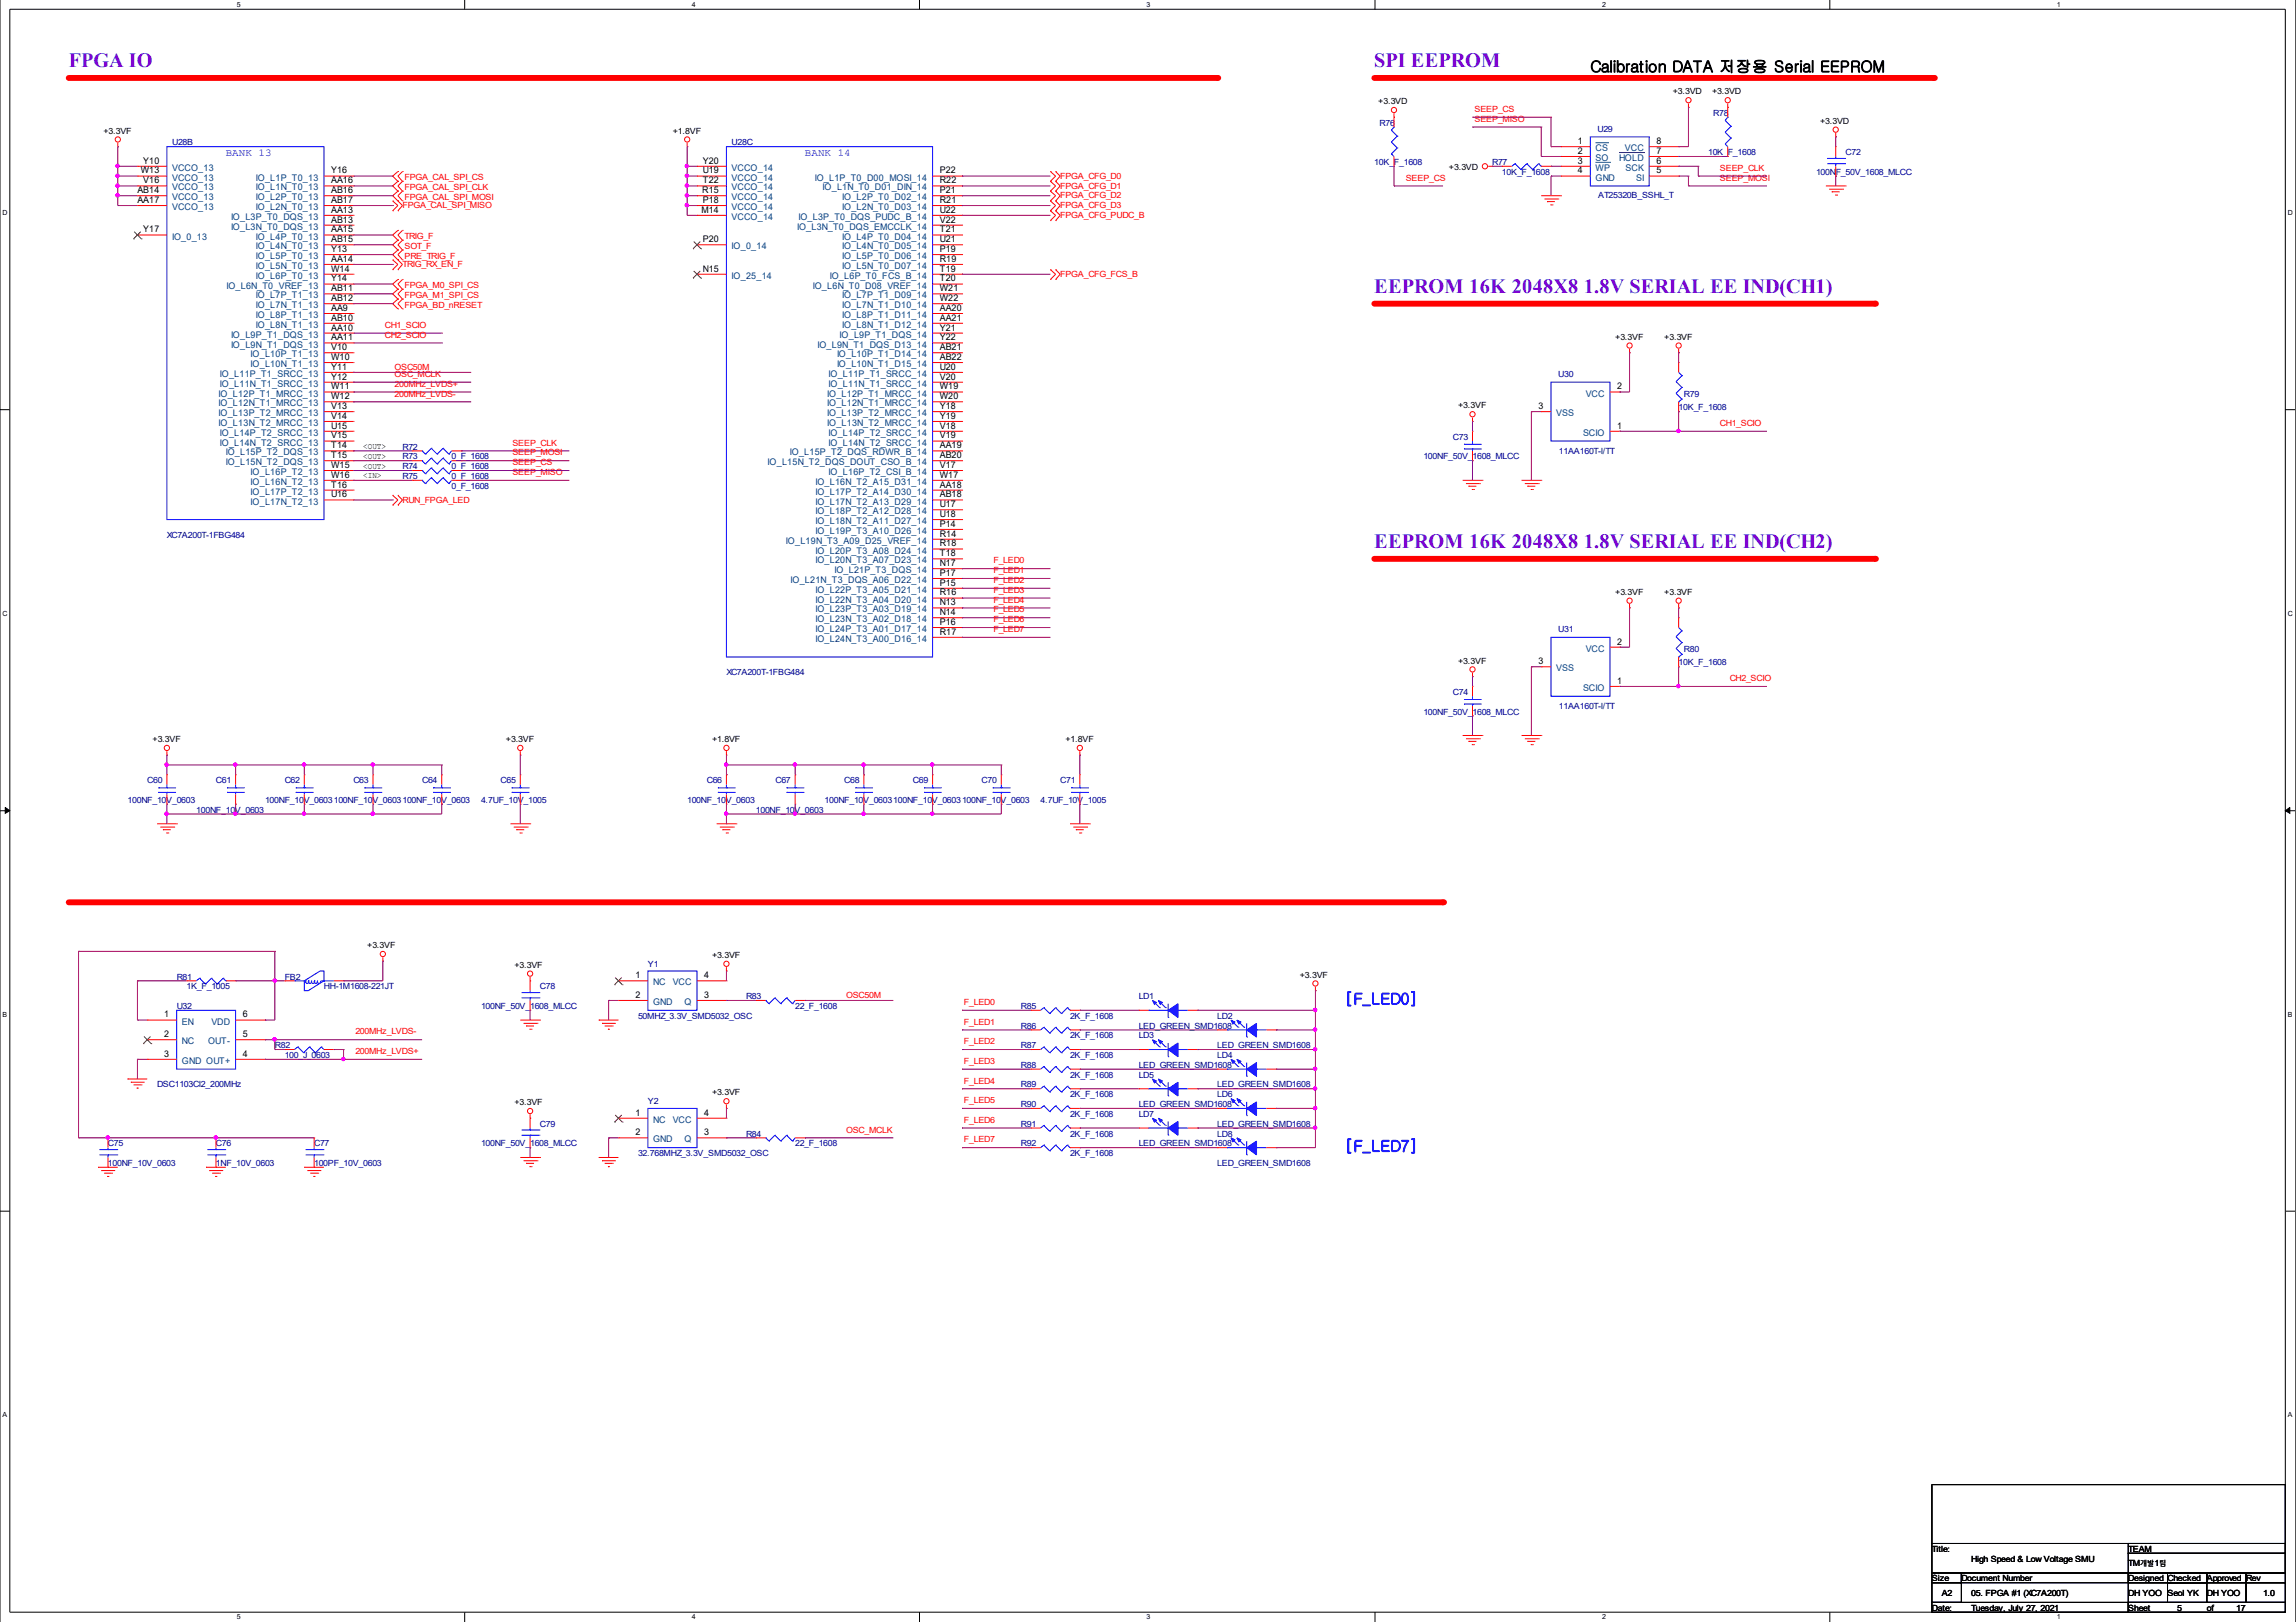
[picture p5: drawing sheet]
<svg xmlns="http://www.w3.org/2000/svg" width="297mm" height="210mm" viewBox="0 0 297 210" stroke-linecap="round" stroke-linejoin="round" font-family="sans-serif">
<defs><g id="words">
<g font-size="2.6" fill="#8000ff">
<text x="8.9" y="8.7">FPGA IO</text>
<text x="177.8" y="8.7">SPI EEPROM</text>
<text x="177.8" y="37.9">EEPROM 16K 2048X8 1.8V SERIAL EE IND(CH1)</text>
<text x="177.8" y="71">EEPROM 16K 2048X8 1.8V SERIAL EE IND(CH2)</text>
</g>
<text font-size="2" x="205.7" y="9.3">Calibration DATA 저장용 Serial EEPROM</text>
<g font-size="2" fill="#00f">
<text x="174" y="130">[F_LED0]</text>
<text x="174" y="149">[F_LED7]</text>
</g>
<g font-size="1.4" fill="#00f">
<text x="29.2" y="20.2">BANK 13</text>
<text x="104.1" y="20.2">BANK 14</text>
</g>
<g font-size="1.2">
<text x="18.2" y="22.5">W13</text>
<text x="18.5" y="21.2">Y10</text>
<text x="18.5" y="23.7">V16</text>
<text x="42.8" y="22.5">Y16</text>
<text x="42.8" y="23.7">AA16</text>
<text x="90.9" y="21.2">Y20</text>
<text x="90.9" y="22.5">U19</text>
<text x="90.9" y="23.7">T22</text>
<text x="121.6" y="22.5">P22</text>
<text x="121.6" y="23.7">R22</text>
<text x="204.1" y="18.6">1</text>
<text x="204.1" y="19.9">2</text>
<text x="204.1" y="21.2">3</text>
<text x="204.1" y="22.5">4</text>
<text x="214.3" y="22.5">5</text>
<text x="214.3" y="21.2">6</text>
<text x="214.3" y="19.9">7</text>
<text x="214.3" y="18.6">8</text>
<text x="17.8" y="25">AB14</text>
<text x="17.8" y="26.3">AA17</text>
<text x="42.8" y="25">AB16</text>
<text x="42.8" y="26.3">AB17</text>
<text x="42.8" y="27.5">AA13</text>
<text x="42.8" y="28.8">AB13</text>
<text x="90.8" y="27.5">M14</text>
<text x="90.8" y="25">R15</text>
<text x="90.9" y="26.3">P18</text>
<text x="121.6" y="25">P21</text>
<text x="121.6" y="26.3">R21</text>
<text x="121.6" y="27.5">U22</text>
<text x="121.6" y="28.8">V22</text>
<text x="18.5" y="30.1">Y17</text>
<text x="42.8" y="30.1">AA15</text>
<text x="42.8" y="31.3">AB15</text>
<text x="42.8" y="32.6">Y13</text>
<text x="42.8" y="33.9">AA14</text>
<text x="42.8" y="35.2">W14</text>
<text x="90.9" y="31.3">P20</text>
<text x="90.9" y="35.2">N15</text>
<text x="121.6" y="30.1">T21</text>
<text x="121.6" y="31.3">U21</text>
<text x="121.6" y="32.6">P19</text>
<text x="121.6" y="33.9">R19</text>
<text x="121.6" y="35.2">T19</text>
<text x="42.8" y="36.4">Y14</text>
<text x="42.8" y="37.7">AB11</text>
<text x="42.8" y="39">AB12</text>
<text x="42.8" y="40.2">AA9</text>
<text x="42.8" y="41.5">AB10</text>
<text x="121.6" y="36.4">T20</text>
<text x="121.6" y="37.7">W21</text>
<text x="121.6" y="39">W22</text>
<text x="121.6" y="40.2">AA20</text>
<text x="121.6" y="41.5">AA21</text>
<text x="42.8" y="42.8">AA10</text>
<text x="42.8" y="44">AA11</text>
<text x="42.8" y="45.3">V10</text>
<text x="42.8" y="46.6">W10</text>
<text x="42.8" y="47.9">Y11</text>
<text x="121.6" y="42.8">Y21</text>
<text x="121.6" y="44">Y22</text>
<text x="121.6" y="45.3">AB21</text>
<text x="121.6" y="46.6">AB22</text>
<text x="121.6" y="47.9">U20</text>
<text x="42.8" y="49.1">Y12</text>
<text x="42.8" y="50.4">W11</text>
<text x="42.8" y="51.7">W12</text>
<text x="42.8" y="52.9">V13</text>
<text x="121.6" y="49.1">V20</text>
<text x="121.6" y="50.4">W19</text>
<text x="121.6" y="51.7">W20</text>
<text x="121.6" y="52.9">Y18</text>
<text x="199.1" y="52.9">3</text>
<text x="209.2" y="50.4">2</text>
<text x="42.8" y="54.2">V14</text>
<text x="42.8" y="55.5">U15</text>
<text x="42.8" y="56.7">V15</text>
<text x="42.8" y="58">T14</text>
<text x="42.8" y="59.3">T15</text>
<text x="121.6" y="54.2">Y19</text>
<text x="121.6" y="55.5">V18</text>
<text x="121.6" y="56.7">V19</text>
<text x="121.6" y="58">AA19</text>
<text x="121.6" y="59.3">AB20</text>
<text x="209.2" y="55.5">1</text>
<text x="42.8" y="60.6">W15</text>
<text x="42.8" y="61.8">W16</text>
<text x="42.8" y="63.1">T16</text>
<text x="42.8" y="64.4">U16</text>
<text x="121.6" y="60.6">V17</text>
<text x="121.6" y="61.8">W17</text>
<text x="121.6" y="63.1">AA18</text>
<text x="121.6" y="64.4">AB18</text>
<text x="121.6" y="65.6">U17</text>
<text x="121.6" y="66.9">U18</text>
<text x="121.6" y="68.2">P14</text>
<text x="121.6" y="69.4">R14</text>
<text x="121.6" y="70.7">R18</text>
<text x="121.6" y="72">T18</text>
<text x="121.6" y="73.3">N17</text>
<text x="121.6" y="74.5">P17</text>
<text x="121.6" y="75.8">P15</text>
<text x="121.6" y="77.1">R16</text>
<text x="121.6" y="78.3">N13</text>
<text x="121.6" y="79.6">N14</text>
<text x="121.6" y="80.9">P16</text>
<text x="121.6" y="82.1">R17</text>
<text x="209.2" y="83.4">2</text>
<text x="199.1" y="86">3</text>
<text x="209.2" y="88.5">1</text>
<text x="21.3" y="131.7">1</text>
<text x="31.4" y="131.7">6</text>
<text x="82.2" y="126.6">1</text>
<text x="82.2" y="129.1">2</text>
<text x="91.1" y="129.1">3</text>
<text x="91.1" y="126.6">4</text>
<text x="21.3" y="134.2">2</text>
<text x="21.3" y="136.8">3</text>
<text x="31.4" y="136.8">4</text>
<text x="31.4" y="134.2">5</text>
<text x="82.2" y="144.4">1</text>
<text x="82.2" y="146.9">2</text>
<text x="91.1" y="146.9">3</text>
<text x="91.1" y="144.4">4</text>
</g>
<g font-size="1.2" fill="#004080">
<text x="22.3" y="22.1">VCCO_13</text>
<text x="22.3" y="23.4">VCCO_13</text>
<text x="33.1" y="23.4">IO_L1P_T0_13</text>
<text x="94.7" y="22.1">VCCO_14</text>
<text x="94.7" y="23.4">VCCO_14</text>
<text x="105.4" y="23.4">IO_L1P_T0_D00_MOSI_14</text>
<text x="206.4" y="19.6">CS</text>
<text x="206.4" y="20.8">SO</text>
<text x="206.4" y="22.1">WP</text>
<text x="206.4" y="23.4">GND</text>
<text x="209.5" y="20.8">HOLD</text>
<text x="210.2" y="19.6">VCC</text>
<text x="210.3" y="22.1">SCK</text>
<text x="211.7" y="23.4">SI</text>
<text x="22.3" y="24.7">VCCO_13</text>
<text x="22.3" y="25.9">VCCO_13</text>
<text x="22.3" y="27.2">VCCO_13</text>
<text x="29.9" y="28.5">IO_L3P_T0_DQS_13</text>
<text x="29.9" y="29.7">IO_L3N_T0_DQS_13</text>
<text x="33.1" y="24.7">IO_L1N_T0_13</text>
<text x="33.1" y="25.9">IO_L2P_T0_13</text>
<text x="33.1" y="27.2">IO_L2N_T0_13</text>
<text x="94.7" y="24.7">VCCO_14</text>
<text x="94.7" y="25.9">VCCO_14</text>
<text x="94.7" y="27.2">VCCO_14</text>
<text x="94.7" y="28.5">VCCO_14</text>
<text x="103.1" y="29.7">IO_L3N_T0_DQS_EMCCLK_14</text>
<text x="103.3" y="28.5">IO_L3P_T0_DQS_PUDC_B_14</text>
<text x="106.4" y="24.7">IO_L1N_T0_D01_DIN_14</text>
<text x="109" y="25.9">IO_L2P_T0_D02_14</text>
<text x="109" y="27.2">IO_L2N_T0_D03_14</text>
<text x="22.3" y="31">IO_0_13</text>
<text x="33.1" y="31">IO_L4P_T0_13</text>
<text x="33.1" y="32.3">IO_L4N_T0_13</text>
<text x="33.1" y="33.5">IO_L5P_T0_13</text>
<text x="33.1" y="34.8">IO_L5N_T0_13</text>
<text x="94.7" y="32.3">IO_0_14</text>
<text x="109" y="31">IO_L4P_T0_D04_14</text>
<text x="109" y="32.3">IO_L4N_T0_D05_14</text>
<text x="109" y="33.5">IO_L5P_T0_D06_14</text>
<text x="109" y="34.8">IO_L5N_T0_D07_14</text>
<text x="29.3" y="37.4">IO_L6N_T0_VREF_13</text>
<text x="33.1" y="36.1">IO_L6P_T0_13</text>
<text x="33.1" y="38.6">IO_L7P_T1_13</text>
<text x="33.1" y="39.9">IO_L7N_T1_13</text>
<text x="33.1" y="41.2">IO_L8P_T1_13</text>
<text x="94.7" y="36.1">IO_25_14</text>
<text x="105.2" y="37.4">IO_L6N_T0_D08_VREF_14</text>
<text x="107.4" y="36.1">IO_L6P_T0_FCS_B_14</text>
<text x="109" y="38.6">IO_L7P_T1_D09_14</text>
<text x="109" y="39.9">IO_L7N_T1_D10_14</text>
<text x="109" y="41.2">IO_L8P_T1_D11_14</text>
<text x="29.9" y="43.7">IO_L9P_T1_DQS_13</text>
<text x="29.9" y="45">IO_L9N_T1_DQS_13</text>
<text x="32.4" y="46.2">IO_L10P_T1_13</text>
<text x="32.4" y="47.5">IO_L10N_T1_13</text>
<text x="33.1" y="42.4">IO_L8N_T1_13</text>
<text x="105.7" y="45">IO_L9N_T1_DQS_D13_14</text>
<text x="108.3" y="46.2">IO_L10P_T1_D14_14</text>
<text x="108.3" y="47.5">IO_L10N_T1_D15_14</text>
<text x="108.6" y="43.7">IO_L9P_T1_DQS_14</text>
<text x="109" y="42.4">IO_L8N_T1_D12_14</text>
<text x="28.3" y="51.3">IO_L12P_T1_MRCC_13</text>
<text x="28.3" y="52.6">IO_L12N_T1_MRCC_13</text>
<text x="28.3" y="53.9">IO_L13P_T2_MRCC_13</text>
<text x="28.4" y="48.8">IO_L11P_T1_SRCC_13</text>
<text x="28.4" y="50.1">IO_L11N_T1_SRCC_13</text>
<text x="107" y="51.3">IO_L12P_T1_MRCC_14</text>
<text x="107" y="52.6">IO_L12N_T1_MRCC_14</text>
<text x="107" y="53.9">IO_L13P_T2_MRCC_14</text>
<text x="107.2" y="48.8">IO_L11P_T1_SRCC_14</text>
<text x="107.2" y="50.1">IO_L11N_T1_SRCC_14</text>
<text x="201.3" y="53.9">VSS</text>
<text x="205.1" y="51.3">VCC</text>
<text x="28.3" y="55.1">IO_L13N_T2_MRCC_13</text>
<text x="28.4" y="56.4">IO_L14P_T2_SRCC_13</text>
<text x="28.4" y="57.7">IO_L14N_T2_SRCC_13</text>
<text x="29.2" y="58.9">IO_L15P_T2_DQS_13</text>
<text x="102.2" y="58.9">IO_L15P_T2_DQS_RDWR_B_14</text>
<text x="107" y="55.1">IO_L13N_T2_MRCC_14</text>
<text x="107.2" y="56.4">IO_L14P_T2_SRCC_14</text>
<text x="107.2" y="57.7">IO_L14N_T2_SRCC_14</text>
<text x="204.8" y="56.4">SCIO</text>
<text x="29.2" y="60.2">IO_L15N_T2_DQS_13</text>
<text x="32.4" y="61.5">IO_L16P_T2_13</text>
<text x="32.4" y="62.8">IO_L16N_T2_13</text>
<text x="32.4" y="64">IO_L17P_T2_13</text>
<text x="32.4" y="65.3">IO_L17N_T2_13</text>
<text x="99.3" y="60.2">IO_L15N_T2_DQS_DOUT_CSO_B_14</text>
<text x="105.5" y="62.8">IO_L16N_T2_A15_D31_14</text>
<text x="105.5" y="64">IO_L17P_T2_A14_D30_14</text>
<text x="105.5" y="65.3">IO_L17N_T2_A13_D29_14</text>
<text x="107.2" y="61.5">IO_L16P_T2_CSI_B_14</text>
<text x="101.7" y="70.4">IO_L19N_T3_A09_D25_VREF_14</text>
<text x="105.5" y="66.6">IO_L18P_T2_A12_D28_14</text>
<text x="105.5" y="67.8">IO_L18N_T2_A11_D27_14</text>
<text x="105.5" y="69.1">IO_L19P_T3_A10_D26_14</text>
<text x="105.5" y="71.6">IO_L20P_T3_A08_D24_14</text>
<text x="102.3" y="75.5">IO_L21N_T3_DQS_A06_D22_14</text>
<text x="105.5" y="72.9">IO_L20N_T3_A07_D23_14</text>
<text x="105.5" y="76.7">IO_L22P_T3_A05_D21_14</text>
<text x="105.5" y="78">IO_L22N_T3_A04_D20_14</text>
<text x="107.9" y="74.2">IO_L21P_T3_DQS_14</text>
<text x="105.5" y="79.3">IO_L23P_T3_A03_D19_14</text>
<text x="105.5" y="80.5">IO_L23N_T3_A02_D18_14</text>
<text x="105.5" y="81.8">IO_L24P_T3_A01_D17_14</text>
<text x="105.5" y="83.1">IO_L24N_T3_A00_D16_14</text>
<text x="201.3" y="86.9">VSS</text>
<text x="204.8" y="89.4">SCIO</text>
<text x="205.1" y="84.3">VCC</text>
<text x="84.5" y="127.5">NC</text>
<text x="84.5" y="130.1">GND</text>
<text x="87" y="127.5">VCC</text>
<text x="88.6" y="130.1">Q</text>
<text x="23.5" y="132.6">EN</text>
<text x="23.5" y="135.1">NC</text>
<text x="23.5" y="137.7">GND OUT+</text>
<text x="26.9" y="135.1">OUT-</text>
<text x="27.3" y="132.6">VDD</text>
<text x="84.5" y="145.3">NC</text>
<text x="84.5" y="147.8">GND</text>
<text x="87" y="145.3">VCC</text>
<text x="88.6" y="147.8">Q</text>
</g>
<g font-size="1.1">
<text x="13.4" y="17.3">+3.3VF</text>
<text x="87" y="17.3">+1.8VF</text>
<text x="178.3" y="13.5">+3.3VD</text>
<text x="216.4" y="12.2">+3.3VD</text>
<text x="221.5" y="12.2">+3.3VD</text>
<text x="235.5" y="16">+3.3VD</text>
<text x="187.5" y="22">+3.3VD</text>
<text x="209" y="44">+3.3VF</text>
<text x="215.3" y="44">+3.3VF</text>
<text x="188.6" y="52.8">+3.3VF</text>
<text x="47" y="59.4">&lt;OUT&gt;</text>
<text x="47" y="58.1">&lt;OUT&gt;</text>
<text x="47" y="60.6">&lt;OUT&gt;</text>
<text x="47" y="61.9">&lt;IN&gt;</text>
<text x="209" y="77">+3.3VF</text>
<text x="215.3" y="77">+3.3VF</text>
<text x="188.6" y="85.9">+3.3VF</text>
<text x="19.7" y="96">+3.3VF</text>
<text x="65.4" y="96">+3.3VF</text>
<text x="92.1" y="96">+1.8VF</text>
<text x="137.8" y="96">+1.8VF</text>
<text x="47.5" y="122.7">+3.3VF</text>
<text x="66.5" y="125.2">+3.3VF</text>
<text x="92.1" y="124">+3.3VF</text>
<text x="168.1" y="126.5">+3.3VF</text>
<text x="66.5" y="143">+3.3VF</text>
<text x="92.1" y="141.7">+3.3VF</text>
<text x="249.9" y="200.8">Title:</text>
<text x="255" y="202.1">High Speed &amp; Low Voltage SMU</text>
<text x="275.3" y="200.8">TEAM</text>
<text x="275.3" y="202.7">TM</text>
<text x="278.7" y="202.7">1</text>
<text x="249.9" y="204.7">Size</text>
<text x="249.9" y="208.5">Date:</text>
<text x="251.2" y="206.5">A2</text>
<text x="253.7" y="204.7">Document Number</text>
<text x="255" y="206.5">05. FPGA #1 (XC7A200T)</text>
<text x="255" y="208.5">Tuesday, July 27, 2021</text>
<text x="275.3" y="208.5">Sheet</text>
<text x="275.3" y="204.7">Designed Checked Approved Rev</text>
<text x="275.3" y="206.5">DH YOO</text>
<text x="280.4" y="206.5">Seol YK</text>
<text x="281.7" y="208.5">5</text>
<text x="285.5" y="208.5">of</text>
<text x="285.5" y="206.5">DH YOO</text>
<text x="289.3" y="208.5">17</text>
<text x="292.8" y="206.5">1.0</text>
</g>
<g font-size="1.1" fill="#000080">
<text x="178.5" y="16.3">R76</text>
<text x="206.7" y="17">U29</text>
<text x="221.7" y="15">R78</text>
<text x="22.3" y="18.8">U28B</text>
<text x="94.7" y="18.8">U28C</text>
<text x="177.8" y="21.4">10K_F_1608</text>
<text x="193" y="21.4">R77</text>
<text x="194.3" y="22.6">10K_F_1608</text>
<text x="221" y="20.1">10K_F_1608</text>
<text x="234.9" y="22.6">100NF_50V_1608_MLCC</text>
<text x="238.8" y="20.1">C72</text>
<text x="206.8" y="25.7">AT25320B_SSHL_T</text>
<text x="201.6" y="48.8">U30</text>
<text x="217.2" y="53.1">10K_F_1608</text>
<text x="217.8" y="51.3">R79</text>
<text x="52.1" y="59.5">R73</text>
<text x="52.1" y="58.2">R72</text>
<text x="58.4" y="59.5">0_F_1608</text>
<text x="184.1" y="59.5">100NF_50V_1608_MLCC</text>
<text x="188" y="56.9">C73</text>
<text x="201.7" y="58.7">11AA160T-I/TT</text>
<text x="52.1" y="60.7">R74</text>
<text x="52.1" y="62">R75</text>
<text x="58.4" y="60.7">0_F_1608</text>
<text x="58.4" y="62">0_F_1608</text>
<text x="58.4" y="63.3">0_F_1608</text>
<text x="21.6" y="69.6">XC7A200T-1FBG484</text>
<text x="201.6" y="81.8">U31</text>
<text x="94" y="87.4">XC7A200T-1FBG484</text>
<text x="188" y="89.9">C74</text>
<text x="217.2" y="86.1">10K_F_1608</text>
<text x="217.8" y="84.3">R80</text>
<text x="184.1" y="92.5">100NF_50V_1608_MLCC</text>
<text x="201.7" y="91.7">11AA160T-I/TT</text>
<text x="19" y="101.4">C60</text>
<text x="27.9" y="101.4">C61</text>
<text x="36.8" y="101.4">C62</text>
<text x="45.7" y="101.4">C63</text>
<text x="54.6" y="101.4">C64</text>
<text x="64.8" y="101.4">C65</text>
<text x="91.4" y="101.4">C66</text>
<text x="100.3" y="101.4">C67</text>
<text x="109.2" y="101.4">C68</text>
<text x="118.1" y="101.4">C69</text>
<text x="127" y="101.4">C70</text>
<text x="137.2" y="101.4">C71</text>
<text x="16.5" y="103.9">100NF_10V_0603</text>
<text x="25.4" y="105.2">100NF_10V_0603</text>
<text x="34.3" y="103.9">100NF_10V_0603100NF_10V_0603100NF_10V_0603</text>
<text x="62.2" y="103.9">4.7UF_10V_1005</text>
<text x="88.9" y="103.9">100NF_10V_0603</text>
<text x="97.8" y="105.2">100NF_10V_0603</text>
<text x="106.7" y="103.9">100NF_10V_0603100NF_10V_0603100NF_10V_0603</text>
<text x="134.6" y="103.9">4.7UF_10V_1005</text>
<text x="83.8" y="125.2">Y1</text>
<text x="22.9" y="130.6">U32</text>
<text x="22.9" y="126.8">R81</text>
<text x="24.1" y="128">1K_F_1005</text>
<text x="36.8" y="126.8">FB2</text>
<text x="41.9" y="128">HH-1M1608-221JT</text>
<text x="62.2" y="130.6">100NF_50V_1608_MLCC</text>
<text x="69.8" y="128">C78</text>
<text x="82.5" y="131.8">50MHZ_3.3V_SMD5032_OSC</text>
<text x="96.5" y="129.3">R83</text>
<text x="102.9" y="130.6">22_F_1608</text>
<text x="132.1" y="130.6">R85</text>
<text x="138.4" y="131.8">2K_F_1608</text>
<text x="147.3" y="129.3">LD1</text>
<text x="157.5" y="131.8">LD2</text>
<text x="35.6" y="135.7">R82</text>
<text x="36.8" y="136.9">100_J_0603</text>
<text x="132.1" y="133.1">R86</text>
<text x="132.1" y="135.7">R87</text>
<text x="138.4" y="134.4">2K_F_1608</text>
<text x="138.4" y="136.9">2K_F_1608</text>
<text x="147.3" y="133.1">LED_GREEN_SMD1608</text>
<text x="147.3" y="134.4">LD3</text>
<text x="157.5" y="135.7">LED_GREEN_SMD1608</text>
<text x="157.5" y="136.9">LD4</text>
<text x="20.3" y="140.7">DSC1103CI2_200MHz</text>
<text x="83.8" y="142.9">Y2</text>
<text x="132.1" y="140.7">R89</text>
<text x="132.1" y="143.3">R90</text>
<text x="132.1" y="138.2">R88</text>
<text x="138.4" y="142">2K_F_1608</text>
<text x="138.4" y="139.5">2K_F_1608</text>
<text x="147.3" y="139.5">LD5</text>
<text x="147.3" y="143.3">LED_GREEN_SMD1608</text>
<text x="147.3" y="138.2">LED_GREEN_SMD1608</text>
<text x="157.5" y="142">LD6</text>
<text x="157.5" y="140.7">LED_GREEN_SMD1608</text>
<text x="14" y="148.4">C75</text>
<text x="27.9" y="148.4">C76</text>
<text x="40.6" y="148.4">C77</text>
<text x="62.2" y="148.4">100NF_50V_1608_MLCC</text>
<text x="69.8" y="145.8">C79</text>
<text x="82.5" y="149.6">32.768MHZ_3.3V_SMD5032_OSC</text>
<text x="96.5" y="147.1">R84</text>
<text x="102.9" y="148.4">22_F_1608</text>
<text x="132.1" y="145.8">R91</text>
<text x="132.1" y="148.4">R92</text>
<text x="138.4" y="144.5">2K_F_1608</text>
<text x="138.4" y="147.1">2K_F_1608</text>
<text x="138.4" y="149.6">2K_F_1608</text>
<text x="147.3" y="144.5">LD7</text>
<text x="147.3" y="148.4">LED_GREEN_SMD1608</text>
<text x="157.5" y="145.8">LED_GREEN_SMD1608</text>
<text x="157.5" y="147.1">LD8</text>
<text x="14" y="150.9">100NF_10V_0603</text>
<text x="27.9" y="150.9">1NF_10V_0603</text>
<text x="40.6" y="150.9">100PF_10V_0603</text>
<text x="157.5" y="150.9">LED_GREEN_SMD1608</text>
</g>
<g font-size="1.1" fill="#f00">
<text x="190.8" y="15.8">SEEP_MISO</text>
<text x="190.8" y="14.5">SEEP_CS</text>
<text x="52.3" y="23.3">FPGA_CAL_SPI_CS</text>
<text x="137.2" y="23.1">FPGA_CFG_D0</text>
<text x="181.9" y="23.4">SEEP_CS</text>
<text x="222.5" y="23.4">SEEP_MOSI</text>
<text x="222.5" y="22.1">SEEP_CLK</text>
<text x="52.1" y="26.9">FPGA_CAL_SPI_MISO</text>
<text x="52.3" y="24.6">FPGA_CAL_SPI_CLK</text>
<text x="52.3" y="25.8">FPGA_CAL_SPI_MOSI</text>
<text x="137.2" y="24.4">FPGA_CFG_D1</text>
<text x="137.2" y="25.7">FPGA_CFG_D2</text>
<text x="137.2" y="26.9">FPGA_CFG_D3</text>
<text x="137.2" y="28.2">FPGA_CFG_PUDC_B</text>
<text x="52.1" y="34.6">TRIG_RX_EN_F</text>
<text x="52.3" y="30.9">TRIG_F</text>
<text x="52.3" y="32.2">SOT_F</text>
<text x="52.3" y="33.5">PRE_TRIG_F</text>
<text x="137.2" y="35.8">FPGA_CFG_FCS_B</text>
<text x="52.3" y="38.5">FPGA_M1_SPI_CS</text>
<text x="52.3" y="39.8">FPGA_BD_nRESET</text>
<text x="52.3" y="37.3">FPGA_M0_SPI_CS</text>
<text x="49.8" y="42.4">CH1_SCIO</text>
<text x="49.8" y="43.7">CH2_SCIO</text>
<text x="51.1" y="47.9">OSC50M</text>
<text x="51.1" y="50.1">200MHz_LVDS+</text>
<text x="51.1" y="51.3">200MHz_LVDS-</text>
<text x="51.1" y="48.8">OSC_MCLK</text>
<text x="66.3" y="57.7">SEEP_CLK</text>
<text x="66.3" y="58.9">SEEP_MOSI</text>
<text x="222.5" y="55.1">CH1_SCIO</text>
<text x="52.1" y="65">RUN_FPGA_LED</text>
<text x="66.3" y="61.5">SEEP_MISO</text>
<text x="66.3" y="60.2">SEEP_CS</text>
<text x="128.5" y="72.9">F_LED0</text>
<text x="128.5" y="74.2">F_LED1</text>
<text x="128.5" y="75.5">F_LED2</text>
<text x="128.5" y="76.7">F_LED3</text>
<text x="128.5" y="78">F_LED4</text>
<text x="128.5" y="79.3">F_LED5</text>
<text x="128.5" y="80.5">F_LED6</text>
<text x="128.5" y="81.8">F_LED7</text>
<text x="223.8" y="88.2">CH2_SCIO</text>
<text x="109.5" y="129.2">OSC50M</text>
<text x="124.7" y="130.1">F_LED0</text>
<text x="46" y="133.9">200MHz_LVDS-</text>
<text x="46" y="136.4">200MHz_LVDS+</text>
<text x="124.7" y="132.6">F_LED1</text>
<text x="124.7" y="137.7">F_LED3</text>
<text x="124.7" y="135.1">F_LED2</text>
<text x="124.7" y="140.2">F_LED4</text>
<text x="124.7" y="142.8">F_LED5</text>
<text x="109.5" y="146.6">OSC_MCLK</text>
<text x="124.7" y="145.3">F_LED6</text>
<text x="124.7" y="147.8">F_LED7</text>
</g>
<g font-size=".9">
<text x="30.6" y=".9">5</text>
<text x="89.5" y=".9">4</text>
<text x="148.3" y=".9">3</text>
<text x="207.3" y=".9">2</text>
<text x="266.1" y=".9">1</text>
<text x=".3" y="27.9">D</text>
<text x="296" y="27.9">D</text>
<text x=".3" y="79.7">C</text>
<text x="296" y="79.7">C</text>
<text x=".3" y="131.6">B</text>
<text x="296" y="131.6">B</text>
<text x=".3" y="183.4">A</text>
<text x="296" y="183.4">A</text>
<text x="276.9" y="202.6">개발 팀</text>
<text x="30.6" y="209.6">5</text>
<text x="89.5" y="209.6">4</text>
<text x="148.3" y="209.6">3</text>
<text x="207.3" y="209.6">2</text>
<text x="266.1" y="209.6">1</text>
</g>
</g></defs>
<path d="M0 -.1v210M296.9 -.1v210M1.3 1.2h294.4v207.4h-294.4z" fill="none" stroke="#000" stroke-width=".13"/>
<g fill="#fff">
<path d="M30.6 .1h.4v.9h-.4z"/>
<path d="M30.6 208.8h.4v.9h-.4z"/>
</g>
<path d="M60.1 -.1v1.3M60.1 208.6v1.3" fill="none" stroke="#000" stroke-width=".13"/>
<g fill="#fff">
<path d="M89.5 .1h.3v.9h-.3z"/>
<path d="M89.5 208.8h.3v.9h-.3z"/>
</g>
<path d="M119 -.1v1.3M119 208.6v1.3" fill="none" stroke="#000" stroke-width=".13"/>
<g fill="#fff">
<path d="M148.3 .1h.4v.9h-.4z"/>
<path d="M148.3 208.8h.4v.9h-.4z"/>
</g>
<path d="M177.9 -.1v1.3M177.9 208.6v1.3" fill="none" stroke="#000" stroke-width=".13"/>
<g fill="#fff">
<path d="M207.3 .1h.3v.9h-.3z"/>
<path d="M207.3 208.8h.3v.9h-.3z"/>
</g>
<path d="M236.7 -.1v1.3M236.7 208.6v1.3" fill="none" stroke="#000" stroke-width=".13"/>
<g fill="#fff">
<path d="M266.1 .1h.3v.9h-.3z"/>
<path d="M266.1 208.8h.3v.9h-.3z"/>
<path d="M.3 27.1h.5v.9h-.5z"/>
<path d="M296 27.1h.5v.9h-.5z"/>
<path d="M.3 78.9h.5v1h-.5z"/>
<path d="M296 78.9h.5v1h-.5z"/>
</g>
<path d="M0 53h1.3M295.7 53h1.2" fill="none" stroke="#000" stroke-width=".13"/>
<g fill="#fff">
<path d="M.3 130.8h.5v1h-.5z"/>
<path d="M296 130.8h.4v1h-.4z"/>
</g>
<path d="M0 104.9h1.3M295.7 104.9h1.2" fill="none" stroke="#000" stroke-width=".13"/>
<path d="M.7 104.5l.6 .4-.6 .4zM295.7 104.9l.5-.4v.8z" fill="#000" stroke="#000" stroke-width=".13"/>
<g fill="#fff">
<path d="M.3 182.6h.5v1h-.5z"/>
<path d="M296 182.6h.5v1h-.5z"/>
</g>
<path d="M0 156.7h1.3M295.7 156.7h1.2" fill="none" stroke="#000" stroke-width=".13"/>
<path d="M177.8 10.1h72.4" fill="none" stroke="#f00" stroke-width=".76"/>
<circle cx="250.2" cy="10.1" r=".38" fill="#f00"/>
<path d="M8.9 10.1h148.6" fill="none" stroke="#f00" stroke-width=".76"/>
<circle cx="157.5" cy="10.1" r=".38" fill="#f00"/>
<path d="M177.8 39.3h64.8" fill="none" stroke="#f00" stroke-width=".76"/>
<circle cx="242.6" cy="39.3" r=".38" fill="#f00"/>
<path d="M177.8 72.3h64.8" fill="none" stroke="#f00" stroke-width=".76"/>
<circle cx="242.6" cy="72.3" r=".38" fill="#f00"/>
<path d="M8.9 116.8h177.8" fill="none" stroke="#f00" stroke-width=".76"/>
<circle cx="186.7" cy="116.8" r=".38" fill="#f00"/>
<g fill="none" stroke="#f00" stroke-width=".13">
<path d="M15.2 19h.1M15.2 18.5v.5M88.9 19h.1M88.9 18.5v.5M180.3 15.2h.1M180.3 14.7v1.7M201.9 19h.1M201.9 19h3.8M213.4 19h3.8M217.2 19h.1M218.4 13.9h.1M218.4 13.4v.5"/>
<path d="M223.5 13.9h.1M223.5 13.4v1.8M223.5 19v1.2M237.5 17.7h.1M237.5 19h.1M237.5 17.2v.5M237.5 19v1.2M17.8 21.5h.1M17.8 22.8h.1M17.8 24.1h.1M17.8 25.3h.1M17.8 26.6h.1"/>
<path d="M17.8 30.4h.1M17.8 25.3h3.8M17.8 24.1h3.8M17.8 21.5h3.8M17.8 22.8h3.8M17.8 26.6h3.8M17.8 30.4h3.8M41.9 25.3h3.8M41.9 24.1h3.8M41.9 22.8h3.8M41.9 26.6h3.8M41.9 30.4h3.8"/>
<path d="M41.9 27.9h3.8M41.9 29.1h3.8M41.9 31.7h3.8M41.9 32.9h3.8M41.9 34.2h3.8M41.9 35.5h3.8M41.9 36.8h3.8M41.9 38h3.8M41.9 39.3h3.8M45.7 22.8h.1M45.7 24.1h.1M45.7 25.3h.1"/>
<path d="M45.7 26.6h.1M45.7 27.9h.1M45.7 29.1h.1M45.7 30.4h.1M45.7 31.7h.1M45.7 32.9h.1M45.7 34.2h.1M45.7 35.5h.1M45.7 36.8h.1M45.7 38h.1M45.7 39.3h.1M50.8 27.3h.1"/>
<path d="M50.8 26h.1M50.8 34.9h.1M50.8 33.6h.1M50.8 26l.7 .6-.7 .7M50.8 33.6l.7 .6-.7 .7M51.5 22.2h.1M51.5 23.5h.1M51.5 24.7h.1M51.5 26h.1M51.5 27.3h.1M51.5 29.8h.1M51.5 31.1h.1"/>
<path d="M51.5 32.4h.1M51.5 33.6h.1M51.5 34.9h.1M51.5 37.4h.1M51.5 38.7h.1M51.5 40h.1M51.5 36.2h.1M51.5 22.2l-.7 .6 .7 .7M51.5 23.5l-.7 .6 .7 .6M51.5 24.7l-.7 .6 .7 .7M51.5 26l.6 .6-.6 .7M51.5 29.8l-.7 .6 .7 .7"/>
<path d="M51.5 31.1l-.7 .6 .7 .7M51.5 32.4l-.7 .5 1.3 1.3-.6 .7M51.5 37.4l-.7 .6 .7 .7M51.5 38.7l-.7 .6 .7 .7M51.5 36.2l-.7 .6 .7 .6M52.1 23.5h.1M52.1 22.2h.1M52.1 24.7h.1M52.1 26h.1M52.1 31.1h.1M52.1 29.8h.1M52.1 32.4h.1"/>
<path d="M52.1 33.6h.1M52.1 38.7h.1M52.1 37.4h.1M52.1 40h.1M52.1 36.2h.1M52.1 22.2l-.6 .6 .6 .7M52.1 23.5l-.6 .6 .6 .6M52.1 24.7l-.6 .6 .6 .7M52.1 29.8l-.6 .6 .6 .7M52.1 31.1l-.6 .6 .6 .7M52.1 32.4l-.6 .5 .6 .7M52.1 37.4l-.6 .6 .6 .7"/>
<path d="M52.1 38.7l-.6 .6 .6 .7M52.1 36.2l-.6 .6 .6 .6M90.2 21.5h.1M90.2 22.8h.1M90.2 24.1h.1M90.2 25.3h.1M90.2 26.6h.1M90.2 27.9h.1M90.2 31.7h.1M90.2 35.5h.1M90.2 25.3h3.8M90.2 24.1h3.8"/>
<path d="M90.2 21.5h3.8M90.2 22.8h3.8M90.2 26.6h3.8M90.2 27.9h3.8M90.2 31.7h3.8M90.2 35.5h3.8M120.6 25.3h3.9M120.6 24.1h3.9M120.6 22.8h3.9M120.6 26.6h3.9M120.6 30.4h3.9M120.6 27.9h3.9"/>
<path d="M120.6 29.1h3.9M120.6 31.7h3.9M120.6 32.9h3.9M120.6 34.2h3.9M120.6 35.5h3.9M120.6 36.8h3.9M120.6 38h3.9M120.6 39.3h3.9M124.5 22.8h.1M124.5 24.1h.1M124.5 25.3h.1M124.5 26.6h.1"/>
<path d="M124.5 27.9h.1M124.5 29.1h.1M124.5 30.4h.1M124.5 31.7h.1M124.5 32.9h.1M124.5 34.2h.1M124.5 35.5h.1M124.5 36.8h.1M124.5 38h.1M124.5 39.3h.1M135.9 23.5h.1M135.9 22.2h.1"/>
<path d="M135.9 24.7h.1M135.9 26h.1M135.9 27.3h.1M135.9 36.2h.1M135.9 34.9h.1M135.9 28.5h.1M135.9 22.2l.7 .6-.7 .7M135.9 23.5l.7 .6-.7 .6M135.9 24.7l.7 .6-.7 .7M135.9 26l.7 .6-.7 .7M135.9 34.9l.7 .6-.7 .7M135.9 27.3l.7 .6-.7 .6"/>
<path d="M136.6 23.5h.1M136.6 22.2h.1M136.6 24.7h.1M136.6 26h.1M136.6 27.3h.1M136.6 36.2h.1M136.6 34.9h.1M136.6 28.5h.1M136.6 22.2l.6 .6-.6 .7M136.6 23.5l.6 .6-.6 .6M136.6 24.7l.6 .6-.6 .7M136.6 26l.6 .6-.6 .7"/>
<path d="M136.6 34.9l.6 .6-.6 .7M136.6 27.3l.6 .6-.6 .6M180.3 21.5h.1M180.3 20.2v1.3M192.5 21.5h.5M193 21.5h.1M194.3 21.5h.1M194.3 21.5h1.3M199.4 25.3h2.5M199.4 21.5h1.3M199.8 25.8h1.8M200.2 26.1h.1"/>
<path d="M200.2 26.1h1M200.6 26.5h.2M200.7 21.5h.1M200.8 26.5h.1M201.6 25.8h.1M201.9 25.3h.1M201.9 20.2h.1M201.9 21.5h.1M201.9 22.8h.1M201.9 21.5h3.8M201.9 22.8h3.8M201.9 20.2h3.8"/>
<path d="M213.4 21.5h3.8M213.4 22.8h3.8M213.4 20.2h3.8M217.2 22.8h.1M217.2 21.5h.1M217.2 20.2h.1M223.5 20.2h.1M236.2 24.1h2.6M236.6 24.5h1.8M237 24.8h.1M237 24.8h1M237.4 25.2h.3"/>
<path d="M237.5 22.8h.1M237.5 21.5v1.3M237.7 25.2h.1M238.4 24.5h.1M238.8 24.1h.1M41.9 59.6h3.8M41.9 40.6h3.8M41.9 41.8h3.8M41.9 43.1h3.8M41.9 44.4h3.8M41.9 45.6h3.8M41.9 46.9h3.8"/>
<path d="M41.9 48.2h3.8M41.9 49.5h3.8M41.9 50.7h3.8M41.9 52h3.8M41.9 53.3h3.8M41.9 54.5h3.8M41.9 55.8h3.8M41.9 57.1h3.8M41.9 58.3h3.8M45.7 40.6h.1M45.7 41.8h.1M45.7 43.1h.1"/>
<path d="M45.7 44.4h.1M45.7 45.6h.1M45.7 46.9h.1M45.7 48.2h.1M45.7 49.5h.1M45.7 50.7h.1M45.7 52h.1M45.7 53.3h.1M45.7 54.5h.1M45.7 55.8h.1M45.7 57.1h.1M45.7 58.3h.1"/>
<path d="M45.7 59.6h.1M53.3 59.6h.1M53.3 58.3h.1M53.3 59.6h1.3M53.3 58.3h1.3M58.4 59.6h1.3M58.4 58.3h1.3M59.7 59.6h.1M59.7 58.3h.1M120.6 59.6h3.9M120.6 40.6h3.9M120.6 41.8h3.9"/>
<path d="M120.6 43.1h3.9M120.6 44.4h3.9M120.6 45.6h3.9M120.6 46.9h3.9M120.6 48.2h3.9M120.6 49.5h3.9M120.6 50.7h3.9M120.6 52h3.9M120.6 53.3h3.9M120.6 54.5h3.9M120.6 55.8h3.9M120.6 57.1h3.9"/>
<path d="M120.6 58.3h3.9M124.5 40.6h.1M124.5 41.8h.1M124.5 43.1h.1M124.5 44.4h.1M124.5 45.6h.1M124.5 46.9h.1M124.5 48.2h.1M124.5 49.5h.1M124.5 50.7h.1M124.5 52h.1M124.5 53.3h.1"/>
<path d="M124.5 54.5h.1M124.5 55.8h.1M124.5 57.1h.1M124.5 58.3h.1M124.5 59.6h.1M190.5 54.5h.1M190.5 59.6h.1M190.5 55.8h.1M190.5 54v.5M190.5 55.8v1.3M190.5 58.3v1.3M199.4 53.3h.1"/>
<path d="M199.4 53.3h1.3M208.3 50.7h1.2M208.3 55.8h1.2M209.5 55.8h.1M209.5 50.7h.1M210.8 45.6h.1M210.8 45.1v.5M217.2 45.6h.1M217.2 46.9h.1M217.2 53.3h.1M217.2 45.1v.5M217.2 46.9v1.3"/>
<path d="M217.2 52v1.3M41.9 62.2h3.8M41.9 60.9h3.8M41.9 63.4h3.8M41.9 64.7h3.8M45.7 60.9h.1M45.7 62.2h.1M45.7 63.4h.1M45.7 64.7h.1M50.8 65.4h.1M50.8 64.1h.1M50.8 64.1l.7 .6-.7 .7"/>
<path d="M51.5 65.4h.1M51.5 64.1h.1M51.5 64.1l.6 .6-.6 .7M53.3 60.9h.1M53.3 62.2h.1M53.3 62.2h1.3M53.3 60.9h1.3M58.4 62.2h1.3M58.4 60.9h1.3M59.7 60.9h.1M59.7 62.2h.1M120.6 62.2h3.9"/>
<path d="M120.6 60.9h3.9M120.6 63.4h3.9M120.6 64.7h3.9M120.6 66h3.9M120.6 67.2h3.9M120.6 68.5h3.9M120.6 69.8h3.9M120.6 71h3.9M120.6 72.3h3.9M120.6 73.6h3.9M120.6 74.9h3.9M120.6 76.1h3.9"/>
<path d="M120.6 77.4h3.9M120.6 78.7h3.9M120.6 79.9h3.9M124.5 60.9h.1M124.5 62.2h.1M124.5 63.4h.1M124.5 64.7h.1M124.5 66h.1M124.5 67.2h.1M124.5 68.5h.1M124.5 69.8h.1M124.5 71h.1"/>
<path d="M124.5 72.3h.1M124.5 73.6h.1M124.5 74.9h.1M124.5 76.1h.1M124.5 77.4h.1M124.5 78.7h.1M124.5 79.9h.1M189.2 62.2h2.6M189.7 62.6h1.7M190 62.9h.1M190 62.9h1M190.4 63.3h.3"/>
<path d="M190.7 63.3h.1M191.4 62.6h.1M191.8 62.2h.1M196.8 62.2h2.6M197.3 62.6h1.8M197.6 62.9h.1M197.6 62.9h1M198 63.3h.3M198.3 63.3h.1M199.1 62.6h.1M199.4 62.2h.1M210.8 78.7h.1"/>
<path d="M210.8 78.2v.5M217.2 78.7h.1M217.2 79.9h.1M217.2 78.2v.5M217.2 79.9v1.3M21.6 97.7h.1M21.6 97.2v.5M67.3 97.7h.1M67.3 97.2v.5M94 97.7h.1M94 97.2v.5M120.6 81.2h3.9"/>
<path d="M120.6 82.5h3.9M124.5 81.2h.1M124.5 82.5h.1M139.7 97.7h.1M139.7 97.2v.5M189.2 95.2h2.6M189.7 95.6h1.7M190 95.9h.1M190 95.9h1M190.4 96.4h.3M190.5 87.6h.1M190.5 92.6h.1"/>
<path d="M190.5 88.8h.1M190.5 87.1v.5M190.5 88.8v1.3M190.5 91.4v1.2M190.7 96.4h.1M191.4 95.6h.1M191.8 95.2h.1M196.8 95.2h2.6M197.3 95.6h1.8M197.6 95.9h.1M197.6 95.9h1M198 96.4h.3"/>
<path d="M198.3 96.4h.1M199.1 95.6h.1M199.4 95.2h.1M199.4 86.3h.1M199.4 86.3h1.3M208.3 88.8h1.2M208.3 83.7h1.2M209.5 88.8h.1M209.5 83.7h.1M217.2 86.3h.1M217.2 85v1.3M20.3 106.6h2.6"/>
<path d="M20.7 107h1.8M21.1 107.4h.1M21.1 107.4h1M21.5 107.8h.3M21.6 104.1h.1M21.6 100.3h.1M21.6 100.3v1.2M21.6 102.8v1.3M21.8 107.8h.1M22.5 107h.1M22.9 106.6h.1M30.5 104.1h.1"/>
<path d="M30.5 100.3h.1M30.5 100.3v1.2M30.5 102.8v1.3M39.4 104.1h.1M39.4 100.3h.1M39.4 100.3v1.2M39.4 102.8v1.3M48.3 104.1h.1M48.3 100.3h.1M48.3 100.3v1.2M48.3 102.8v1.3M57.1 104.1h.1"/>
<path d="M57.1 100.3h.1M57.1 100.3v1.2M57.1 102.8v1.3M66 106.6h2.6M66.5 107h1.7M66.8 107.4h.1M66.8 107.4h1M67.2 107.8h.3M67.3 104.1h.1M67.3 100.3h.1M67.3 100.3v1.2M67.3 102.8v1.3"/>
<path d="M67.5 107.8h.1M68.2 107h.1M68.6 106.6h.1M92.7 106.6h2.5M93.1 107h1.8M93.5 107.4h.1M93.5 107.4h1M93.9 107.8h.2M94 104.1h.1M94 100.3h.1M94 100.3v1.2M94 102.8v1.3"/>
<path d="M94.1 107.8h.1M94.9 107h.1M95.2 106.6h.1M102.9 104.1h.1M102.9 100.3h.1M102.9 100.3v1.2M102.9 102.8v1.3M111.8 104.1h.1M111.8 100.3h.1M111.8 100.3v1.2M111.8 102.8v1.3M120.6 104.1h.1"/>
<path d="M120.6 100.3h.1M120.6 100.3v1.2M120.6 102.8v1.3M129.5 104.1h.1M129.5 100.3h.1M129.5 100.3v1.2M129.5 102.8v1.3M138.4 106.6h2.6M138.9 107h1.7M139.2 107.4h.1M139.2 107.4h1M139.6 107.8h.3"/>
<path d="M139.7 104.1h.1M139.7 100.3h.1M139.7 100.3v1.2M139.7 102.8v1.3M139.9 107.8h.1M140.6 107h.1M141 106.6h.1M16.5 139.6h.1M16.5 139.6h2.5M19 132h.1M19 134.5h.1M19 137.1h.1"/>
<path d="M19 132h3.9M19 134.5h3.9M19 137.1h3.9M24.1 126.9h.1M24.1 126.9h1.3M29.2 126.9h1.3M30.5 126.9h.1M30.5 132h3.8M30.5 134.5h3.8M30.5 137.1h3.8M34.3 137.1h.1M34.3 134.5h.1"/>
<path d="M34.3 132h.1M36.8 135.8h.1M36.8 126.9h.1M36.8 126.9h1.3M36.8 135.8h1.3M41.9 135.8h1.3M43.2 135.8h.1M43.2 126.9h1.2M44.4 126.9h.1M49.5 124.4h.1M49.5 123.9v.5M67.3 132h2.5"/>
<path d="M67.7 132.4h1.8M68.1 132.8h.1M68.1 132.8h1M68.5 133.2h.2M68.6 126.9h.1M68.6 130.7h.1M68.6 126.4v1.8M68.6 129.5v1.2M68.7 133.2h.1M69.5 132.4h.1M69.8 132h.1M77.5 132h.1"/>
<path d="M77.5 132h2.5M77.9 132.4h.1M77.9 132.4h1.8M78.2 132.8h1M78.7 133.2h.1M78.7 133.2h.2M79.2 132.8h.1M80 126.9h.1M80 129.5h.1M80 126.9h3.8M80 129.5h3.8M90.2 126.9h3.8"/>
<path d="M90.2 129.5h3.8M94 125.7h.1M94 129.5h.1M94 126.9h.1M94 125.2v.5M97.8 129.5h.1M97.8 129.5h1.3M102.9 129.5h1.2M104.1 129.5h.1M133.3 130.7h.1M133.3 133.3h.1M133.3 135.8h.1"/>
<path d="M133.3 138.4h.1M133.3 133.3h1.3M133.3 135.8h1.3M133.3 130.7h1.3M133.3 138.4h1.3M138.4 133.3h1.3M138.4 135.8h1.3M138.4 130.7h1.3M138.4 138.4h1.3M139.7 130.7h.1M139.7 133.3h.1M139.7 135.8h.1"/>
<path d="M139.7 138.4h.1M147.3 130.7h.1M147.3 135.8h.1M147.3 135.8h1.3M147.3 130.7h1.3M153.7 135.8h1.2M153.7 130.7h1.2M154.9 130.7h.1M154.9 135.8h.1M157.5 133.3h.1M157.5 138.4h.1M157.5 133.3h1.2"/>
<path d="M157.5 138.4h1.2M163.8 133.3h1.3M163.8 138.4h1.3M165.1 133.3h.1M165.1 138.4h.1M170.2 128.2h.1M170.2 127.7v.5M12.7 151.1h.1M12.7 151.1h2.5M13.1 151.5h.1M13.1 151.5h1.8M13.5 151.8h1"/>
<path d="M13.9 152.2h.1M13.9 152.2h.2M14 147.2h.1M14 151.1h.1M14 147.2v1.3M14 149.8v1.3M14.5 151.8h.1M16.9 140.1h.1M16.9 140.1h1.8M17.3 140.4h1M17.7 140.8h.1M17.7 140.8h.2"/>
<path d="M18.3 140.4h.1M26.7 151.1h.1M26.7 151.1h2.5M27.1 151.5h.1M27.1 151.5h1.8M27.4 151.8h1M27.9 152.2h.1M27.9 152.2h.2M27.9 147.2h.1M27.9 151.1h.1M27.9 147.2v1.3M27.9 149.8v1.3"/>
<path d="M28.4 151.8h.1M39.4 151.1h.1M39.4 151.1h2.5M39.8 151.5h.1M39.8 151.5h1.8M40.1 151.8h1M40.6 152.2h.1M40.6 152.2h.2M40.6 147.2h.1M40.6 151.1h.1M40.6 147.2v1.3M40.6 149.8v1.3"/>
<path d="M41.1 151.8h.1M67.3 149.8h2.5M67.7 150.2h1.8M68.1 150.6h.1M68.1 150.6h1M68.5 151h.2M68.6 144.7h.1M68.6 148.5h.1M68.6 144.2v1.8M68.6 147.2v1.3M68.7 151h.1M69.5 150.2h.1"/>
<path d="M69.8 149.8h.1M77.5 149.8h.1M77.5 149.8h2.5M77.9 150.2h.1M77.9 150.2h1.8M78.2 150.6h1M78.7 151h.1M78.7 151h.2M79.2 150.6h.1M80 144.7h.1M80 147.2h.1M80 147.2h3.8"/>
<path d="M80 144.7h3.8M90.2 147.2h3.8M90.2 144.7h3.8M94 143.4h.1M94 147.2h.1M94 144.7h.1M94 142.9v.5M97.8 147.2h.1M97.8 147.2h1.3M102.9 147.2h1.2M104.1 147.2h.1M133.3 140.9h.1"/>
<path d="M133.3 143.4h.1M133.3 146h.1M133.3 148.5h.1M133.3 140.9h1.3M133.3 143.4h1.3M133.3 146h1.3M133.3 148.5h1.3M138.4 140.9h1.3M138.4 143.4h1.3M138.4 146h1.3M138.4 148.5h1.3M139.7 140.9h.1"/>
<path d="M139.7 143.4h.1M139.7 146h.1M139.7 148.5h.1M147.3 140.9h.1M147.3 146h.1M147.3 140.9h1.3M147.3 146h1.3M153.7 140.9h1.2M153.7 146h1.2M154.9 140.9h.1M154.9 146h.1M157.5 143.4h.1"/>
<path d="M157.5 148.5h.1M157.5 143.4h1.2M157.5 148.5h1.2M163.8 143.4h1.3M163.8 148.5h1.3M165.1 143.4h.1M165.1 148.5h.1"/>
<circle cx="15.2" cy="18" r=".34"/>
<circle cx="88.9" cy="18" r=".34"/>
<circle cx="180.3" cy="14.2" r=".34"/>
<circle cx="218.4" cy="13" r=".34"/>
<circle cx="223.5" cy="13" r=".34"/>
<circle cx="237.5" cy="16.8" r=".34"/>
<circle cx="192.1" cy="21.5" r=".34"/>
<circle cx="190.5" cy="53.6" r=".34"/>
<circle cx="210.8" cy="44.7" r=".34"/>
<circle cx="217.2" cy="44.7" r=".34"/>
<circle cx="210.8" cy="77.7" r=".34"/>
<circle cx="217.2" cy="77.7" r=".34"/>
<circle cx="21.6" cy="96.8" r=".34"/>
<circle cx="67.3" cy="96.8" r=".34"/>
<circle cx="94" cy="96.8" r=".34"/>
<circle cx="139.7" cy="96.8" r=".34"/>
<circle cx="190.5" cy="86.6" r=".34"/>
<circle cx="49.5" cy="123.5" r=".34"/>
<circle cx="68.6" cy="126" r=".34"/>
<circle cx="94" cy="124.7" r=".34"/>
<circle cx="170.2" cy="127.3" r=".34"/>
<circle cx="68.6" cy="143.8" r=".34"/>
<circle cx="94" cy="142.5" r=".34"/>
</g>
<g fill="none" stroke="#000" stroke-width=".13">
<path d="M249.9 192.1h45.8v7.6h-45.8zM249.9 199.7h45.8v3.9h-45.8zM275.3 199.7h20.4v1.3h-20.4zM249.9 204.8h3.8v2.6h-3.8zM249.9 207.4h25.4v1.2h-25.4zM249.9 203.6h3.8v1.2h-3.8zM253.7 203.6h21.6v1.2h-21.6zM275.3 207.4h20.4v1.2h-20.4zM275.3 204.8h5.1v2.6h-5.1zM275.3 203.6h5.1v1.2h-5.1zM275.3 201h20.4v2.6h-20.4zM280.4 204.8h5.1v2.6h-5.1z"/>
<path d="M280.4 203.6h5.1v1.2h-5.1zM285.5 204.8h5.1v2.6h-5.1zM285.5 203.6h5.1v1.2h-5.1zM290.6 204.8h5.1v2.6h-5.1zM290.6 203.6h5.1v1.2h-5.1z"/>
</g>
<g fill="none" stroke="#00f" stroke-width=".13">
<path d="M21.6 19h20.3v48.2h-20.3zM94 19h26.6v66h-26.6zM180 19.9h.1M180 18.4h.1M180 16.9h.1M180 19.9l.3 .3M180 18.4l.8 .7M180 16.9l.8 .7M180.3 16.4h.1M180.3 16.4l-.3 .5M180.8 19.1h.1M180.8 17.6h.1"/>
<path d="M180.8 19.1l-.8 .8M180.8 17.6l-.8 .8M205.7 17.7h7.7v6.4h-7.7zM223.2 18.6h.1M223.2 17.1h.1M223.2 15.6h.1M223.2 18.6l.3 .4M223.2 17.1l.7 .8M223.2 15.6l.7 .8M223.5 15.2h.1M223.5 15.2l-.3 .4M223.9 17.9h.1"/>
<path d="M223.9 16.4h.1M223.9 17.9l-.7 .7M223.9 16.4l-.7 .7M196 21.2h.1M196 21.2l-.4 .3M196 21.2l.8 .7M196.8 21.9h.1M197.5 21.2h.1M197.5 21.2l-.7 .7M197.5 21.2l.8 .7M198.3 21.9h.1M199.1 21.2h.1"/>
<path d="M199.1 21.2l-.8 .7M199.1 21.2l.3 .3M199.4 21.5h.1M236.4 21.2h2.3M236.4 20.5h2.3M237.5 20.5h.1M237.5 21.2h.1M237.5 20.2v.3M237.5 21.2v.3M238.7 21.2h.1M238.7 20.5h.1M54.6 59.6h.1"/>
<path d="M54.6 58.3h.1M54.6 59.6l.4 .4M54.6 58.3l.4 .5M55 58.8h.1M55.8 59.3h.1M55.8 58h.1M55.8 59.3l.8 .7M55.8 59.3l-.8 .7M55.8 58l.8 .8M55.8 58l-.8 .8M56.6 58.8h.1M57.3 59.3h.1"/>
<path d="M57.3 58h.1M57.3 59.3l.8 .7M57.3 59.3l-.7 .7M57.3 58l.8 .8M57.3 58l-.7 .8M58.1 58.8h.1M58.4 59.6l-.3 .4M58.4 58.3l-.3 .5M189.4 57.5h.1M189.4 58.1h.1M189.4 57.5h2.3M189.4 58.1h2.3"/>
<path d="M190.5 58.1h.1M190.5 57.5h.1M190.5 57.1v.4M190.5 58.1v.2M200.7 49.5h7.6v7.6h-7.6zM216.8 49.4h.1M216.8 50.9h.1M216.8 49.4l.8 .7M216.8 50.9l.8 .8M217.2 52h.1M217.2 48.2l.4 .4M217.6 48.6h.1"/>
<path d="M217.6 50.1h.1M217.6 51.7h.1M217.6 48.6l-.8 .8M217.6 50.1l-.8 .8M217.6 51.7l-.4 .3M54.6 60.9h.1M54.6 62.2h.1M54.6 60.9l.4 .4M54.6 62.2l.4 .4M55 60h.1M55 61.3h.1M55 62.6h.1"/>
<path d="M55.8 60.6h.1M55.8 61.8h.1M55.8 60.6l.8 .7M55.8 60.6l-.8 .7M55.8 61.8l.8 .8M55.8 61.8l-.8 .8M56.6 60h.1M56.6 61.3h.1M56.6 62.6h.1M57.3 60.6h.1M57.3 61.8h.1M57.3 60.6l.8 .7"/>
<path d="M57.3 60.6l-.7 .7M57.3 61.8l.8 .8M57.3 61.8l-.7 .8M58.1 60h.1M58.1 61.3h.1M58.1 62.6h.1M58.4 60.9l-.3 .4M58.4 62.2l-.3 .4M189.4 90.5h.1M189.4 91.1h.1M189.4 90.5h2.3M189.4 91.1h2.3"/>
<path d="M190.5 91.1h.1M190.5 90.5h.1M190.5 90.1v.4M190.5 91.1v.3M200.7 82.5h7.6v7.6h-7.6zM216.8 82.4h.1M216.8 83.9h.1M216.8 82.4l.8 .8M216.8 83.9l.8 .8M217.2 85h.1M217.2 81.2l.4 .4M217.6 81.6h.1"/>
<path d="M217.6 83.2h.1M217.6 84.7h.1M217.6 81.6l-.8 .8M217.6 83.2l-.8 .7M217.6 84.7l-.4 .3M20.5 102h.1M20.5 102.5h.1M20.5 102h2.3M20.5 102.5h2.3M21.6 102.5h.1M21.6 102h.1M21.6 101.5v.5"/>
<path d="M21.6 102.5v.3M29.4 102h.1M29.4 102.5h.1M29.4 102h2.3M29.4 102.5h2.3M30.5 102.5h.1M30.5 102h.1M30.5 101.5v.5M30.5 102.5v.3M38.3 102h.1M38.3 102.5h.1M38.3 102h2.3"/>
<path d="M38.3 102.5h2.3M39.4 102.5h.1M39.4 102h.1M39.4 101.5v.5M39.4 102.5v.3M47.2 102h.1M47.2 102.5h.1M47.2 102h2.2M47.2 102.5h2.2M48.3 102.5h.1M48.3 102h.1M48.3 101.5v.5"/>
<path d="M48.3 102.5v.3M56 102h.1M56 102.5h.1M56 102h2.3M56 102.5h2.3M57.1 102.5h.1M57.1 102h.1M57.1 101.5v.5M57.1 102.5v.3M66.2 102h.1M66.2 102.5h.1M66.2 102h2.3"/>
<path d="M66.2 102.5h2.3M67.3 102.5h.1M67.3 102h.1M67.3 101.5v.5M67.3 102.5v.3M92.9 102h.1M92.9 102.5h.1M92.9 102h2.3M92.9 102.5h2.3M94 102.5h.1M94 102h.1M94 101.5v.5"/>
<path d="M94 102.5v.3M101.8 102h.1M101.8 102.5h.1M101.8 102h2.3M101.8 102.5h2.3M102.9 102.5h.1M102.9 102h.1M102.9 101.5v.5M102.9 102.5v.3M110.7 102h.1M110.7 102.5h.1M110.7 102h2.2"/>
<path d="M110.7 102.5h2.2M111.8 102.5h.1M111.8 102h.1M111.8 101.5v.5M111.8 102.5v.3M119.5 102h.1M119.5 102.5h.1M119.5 102h2.3M119.5 102.5h2.3M120.6 102.5h.1M120.6 102h.1M120.6 101.5v.5"/>
<path d="M120.6 102.5v.3M128.4 102h.1M128.4 102.5h.1M128.4 102h2.3M128.4 102.5h2.3M129.5 102.5h.1M129.5 102h.1M129.5 101.5v.5M129.5 102.5v.3M138.6 102h.1M138.6 102.5h.1M138.6 102h2.3"/>
<path d="M138.6 102.5h2.3M139.7 102.5h.1M139.7 102h.1M139.7 101.5v.5M139.7 102.5v.3M22.9 130.7h7.6v7.7h-7.6zM25.8 126.6h.1M25.8 126.6l-.4 .3M25.8 126.6l.8 .8M26.6 127.4h.1M27.3 126.6h.1M27.3 126.6l-.7 .8"/>
<path d="M27.3 126.6l.8 .8M28.1 127.4h.1M28.9 126.6h.1M28.9 126.6l-.8 .8M28.9 126.6l.3 .3M29.2 126.9h.1M38.1 126.9h.1M38.1 126.9h1.4M38.5 135.5h.1M38.5 135.5l-.4 .3M38.5 135.5l.8 .7M39.3 136.2h.1"/>
<path d="M39.4 126.9l2-1.2h.5v1.2l-2 1.3h-.5zM39.5 126.9h.1M39.6 126.9v.3l.2 .1 .1-.1v-.3M40 126.9l-.1 .2 .2 .2 .1-.1 .1-.3M40 135.5h.1M40 135.5l-.7 .7M40 135.5l.8 .7M40.4 126.9v.3l.1 .1 .2-.1v-.3M40.8 126.9l-.2 .2 .3 .2 .1-.1v-.3M40.8 136.2h.1M41.1 126.9v.3l.2 .1 .1-.1v-.3M41.6 135.5h.1"/>
<path d="M41.6 135.5l-.8 .7M41.6 135.5l.3 .3M41.6 126.9h1.6M41.9 135.8h.1M41.9 126.9h.1M67.5 129.1h2.3M67.5 128.5h2.3M68.6 128.5h.1M68.6 129.1h.1M68.6 128.2v.3M68.6 129.1v.4M69.8 129.1h.1"/>
<path d="M69.8 128.5h.1M83.8 125.7h6.4v5h-6.4zM99.1 129.5h.1M99.1 129.5l.4 .4M99.5 129.9h.1M100.2 129.1h.1M100.2 129.1l.8 .8M100.2 129.1l-.7 .8M101 129.9h.1M101.8 129.1h.1M101.8 129.1l.7 .8M101.8 129.1l-.8 .8"/>
<path d="M102.5 129.9h.1M102.9 129.5l-.4 .4M135 130.4h.1M135 132.9h.1M135 135.5h.1M135 138h.1M135 130.4l-.4 .3M135 130.4l.8 .8M135 132.9l-.4 .4M135 132.9l.8 .8M135 135.5l-.4 .3M135 135.5l.8 .7"/>
<path d="M135 138l-.4 .4M135 138l.8 .8M135.8 131.2h.1M135.8 133.7h.1M135.8 136.2h.1M135.8 138.8h.1M136.6 130.4h.1M136.6 132.9h.1M136.6 135.5h.1M136.6 138h.1M136.6 130.4l-.8 .8M136.6 130.4l.7 .8"/>
<path d="M136.6 132.9l-.8 .8M136.6 132.9l.7 .8M136.6 135.5l-.8 .7M136.6 135.5l.7 .7M136.6 138l-.8 .8M136.6 138l.7 .8M137.3 131.2h.1M137.3 133.7h.1M137.3 136.2h.1M137.3 138.8h.1M138.1 130.4h.1M138.1 132.9h.1"/>
<path d="M138.1 135.5h.1M138.1 138h.1M138.1 132.9l.3 .4M138.1 130.4l-.8 .8M138.1 130.4l.3 .3M138.1 132.9l-.8 .8M138.1 135.5l-.8 .7M138.1 135.5l.3 .3M138.1 138l-.8 .8M138.1 138l.3 .4M138.4 130.7h.1M138.4 133.3h.1"/>
<path d="M138.4 135.8h.1M138.4 138.4h.1M148.6 130.7h.1M148.6 135.8h.1M148.6 130.7h2.5M148.6 135.8h2.5M149.3 139.8l.7 .8M149.3 129.6l.7 .8M149.3 134.7l.7 .8M150 130.4h.1M150 135.5h.1M150 139.8l.8 .8"/>
<path d="M150 129.6l.8 .8M150 134.7l.8 .8M150.8 130.4h.1M150.8 135.5h.1M151.1 131.7h.1M151.1 136.8h.1M151.1 129.9v1.8M151.1 135v1.8M152.4 130.7h.1M152.4 135.8h.1M152.4 130.7h1.3M152.4 135.8h1.3"/>
<path d="M158.7 133.3h.1M158.7 138.4h.1M158.7 133.3h2.6M158.7 138.4h2.6M159.4 132.2l.8 .7M159.4 137.3l.8 .7M160.2 132.9h.1M160.2 138h.1M160.2 132.2l.8 .7M160.2 137.3l.8 .7M161 132.9h.1M161 138h.1"/>
<path d="M161.3 134.2h.1M161.3 139.3h.1M161.3 132.4v1.8M161.3 137.5v1.8M162.6 133.3h.1M162.6 138.4h.1M162.6 133.3h1.2M162.6 138.4h1.2M12.9 149.5h2.3M12.9 148.8h2.3M14 148.8h.1M14 149.5h.1"/>
<path d="M14 148.5v.3M14 149.5v.3M15.2 149.5h.1M15.2 148.8h.1M26.8 149.5h2.3M26.8 148.8h2.3M27.9 148.8h.1M27.9 149.5h.1M27.9 148.5v.3M27.9 149.5v.3M29.1 149.5h.1M29.1 148.8h.1"/>
<path d="M39.5 149.5h2.3M39.5 148.8h2.3M40.6 148.8h.1M40.6 149.5h.1M40.6 148.5v.3M40.6 149.5v.3M41.8 149.5h.1M41.8 148.8h.1M67.5 146.9h2.3M67.5 146.2h2.3M68.6 146.2h.1M68.6 146.9h.1"/>
<path d="M68.6 146v.2M68.6 146.9v.3M69.8 146.9h.1M69.8 146.2h.1M83.8 143.4h6.4v5.1h-6.4zM99.1 147.2h.1M99.1 147.2l.4 .5M99.5 147.7h.1M100.2 146.9h.1M100.2 146.9l.8 .8M100.2 146.9l-.7 .8M101 147.7h.1"/>
<path d="M101.8 146.9h.1M101.8 146.9l.7 .8M101.8 146.9l-.8 .8M102.5 147.7h.1M102.9 147.2l-.4 .5M135 140.6h.1M135 143.1h.1M135 145.6h.1M135 148.2h.1M135 140.6l-.4 .3M135 140.6l.8 .7M135 143.1l-.4 .3"/>
<path d="M135 143.1l.8 .8M135 145.6l-.4 .4M135 145.6l.8 .8M135 148.2l-.4 .3M135 148.2l.8 .7M135.8 141.3h.1M135.8 143.9h.1M135.8 146.4h.1M135.8 148.9h.1M136.6 140.6h.1M136.6 143.1h.1M136.6 145.6h.1"/>
<path d="M136.6 148.2h.1M136.6 140.6l-.8 .7M136.6 140.6l.7 .7M136.6 143.1l-.8 .8M136.6 143.1l.7 .8M136.6 145.6l-.8 .8M136.6 145.6l.7 .8M136.6 148.2l-.8 .7M136.6 148.2l.7 .7M137.3 141.3h.1M137.3 143.9h.1M137.3 146.4h.1"/>
<path d="M137.3 148.9h.1M138.1 140.6h.1M138.1 143.1h.1M138.1 145.6h.1M138.1 148.2h.1M138.1 140.6l-.8 .7M138.1 140.6l.3 .3M138.1 143.1l-.8 .8M138.1 143.1l.3 .3M138.1 145.6l-.8 .8M138.1 145.6l.3 .4M138.1 148.2l-.8 .7"/>
<path d="M138.1 148.2l.3 .3M138.4 140.9h.1M138.4 143.4h.1M138.4 146h.1M138.4 148.5h.1M148.6 140.9h.1M148.6 146h.1M148.6 140.9h2.5M148.6 146h2.5M149.3 144.9l.7 .7M150 140.6h.1M150 145.6h.1"/>
<path d="M150 144.9l.8 .7M150.8 140.6h.1M150.8 145.6h.1M151.1 141.8h.1M151.1 146.9h.1M151.1 140.1v1.7M151.1 145.1v1.8M152.4 140.9h.1M152.4 146h.1M152.4 140.9h1.3M152.4 146h1.3M158.7 143.4h.1"/>
<path d="M158.7 148.5h.1M158.7 143.4h2.6M158.7 148.5h2.6M159.4 142.3l.8 .8M159.4 147.4l.8 .8M160.2 143.1h.1M160.2 148.2h.1M160.2 142.3l.8 .8M160.2 147.4l.8 .8M161 143.1h.1M161 148.2h.1M161.3 144.4h.1"/>
<path d="M161.3 149.5h.1M161.3 142.6v1.8M161.3 147.7v1.8M162.6 143.4h.1M162.6 148.5h.1M162.6 143.4h1.2M162.6 148.5h1.2"/>
</g>
<g fill="none" stroke="#804000" stroke-width=".13">
<path d="M17.3 30.9h.1M17.4 30l.9 .9M18.2 30l-.9 .9M18.3 30.9h.1M89.7 32.2h.1M89.7 36h.1M89.7 31.3l1 .9M89.7 35.1l1 .9M90.6 31.3l-.9 .9M90.6 35.1l-.9 .9M90.7 32.2h.1M90.7 36h.1"/>
<path d="M18.5 135.1h.1M18.6 134.1l1 1M19.5 134.1l-1 1M19.6 135.1h.1M79.5 127.4h.1M79.6 126.5l.9 .9M80.4 126.5l-.9 .9M80.5 127.4h.1M79.5 145.2h.1M79.6 144.3l.9 .9M80.4 144.3l-.9 .9M80.5 145.2h.1"/>
</g>
<g fill="#00f" stroke="#00f" stroke-width=".13">
<path d="M161.3 133.3l1.3-.9v1.8z" fill-rule="evenodd"/>
<path d="M159.3 132l.5 .3-.3 .2z" fill-rule="evenodd"/>
<path d="M160 132l.5 .3-.2 .2z" fill-rule="evenodd"/>
<path d="M151.1 140.9l1.3-.8v1.7z" fill-rule="evenodd"/>
<path d="M149.1 139.6l.5 .3-.2 .2z" fill-rule="evenodd"/>
<path d="M149.9 139.6l.5 .3-.3 .2z" fill-rule="evenodd"/>
<path d="M151.1 146l1.3-.9v1.8z" fill-rule="evenodd"/>
<path d="M149.1 144.7l.5 .3-.2 .2z" fill-rule="evenodd"/>
<path d="M149.9 144.7l.5 .3-.3 .2z" fill-rule="evenodd"/>
<path d="M161.3 143.4l1.3-.8v1.8z" fill-rule="evenodd"/>
<path d="M159.3 142.2l.5 .2-.3 .3z" fill-rule="evenodd"/>
<path d="M160 142.2l.5 .2-.2 .3z" fill-rule="evenodd"/>
<path d="M161.3 138.4l1.3-.9v1.8z" fill-rule="evenodd"/>
<path d="M159.3 137.1l.5 .2-.3 .3z" fill-rule="evenodd"/>
<path d="M160 137.1l.5 .2-.2 .3z" fill-rule="evenodd"/>
<path d="M161.3 148.5l1.3-.8v1.8z" fill-rule="evenodd"/>
<path d="M159.3 147.2l.5 .3-.3 .3z" fill-rule="evenodd"/>
<path d="M160 147.2l.5 .3-.2 .3z" fill-rule="evenodd"/>
<path d="M151.1 130.7l1.3-.8v1.8z" fill-rule="evenodd"/>
<path d="M149.1 129.5l.5 .2-.2 .3z" fill-rule="evenodd"/>
<path d="M149.9 129.5l.5 .2-.3 .3z" fill-rule="evenodd"/>
<path d="M151.1 135.8l1.3-.8v1.8z" fill-rule="evenodd"/>
<path d="M149.1 134.5l.5 .3-.2 .3z" fill-rule="evenodd"/>
<path d="M149.9 134.5l.5 .3-.3 .3z" fill-rule="evenodd"/>
</g>
<path d="M206.4 18.5h1.6M208 18.5h.1M209.5 19.7h3.2M212.7 19.7h.1M206.4 21h1.9M208.3 21h.1" fill="none" stroke="#004080" stroke-width=".13"/>
<g fill="none" stroke="#800040" stroke-width=".13">
<path d="M15.2 19h.1M15.2 19v7.6M88.9 19h.1M88.9 19v8.9M190.5 16.4h.1M190.5 15.2h.1M190.5 16.4h8.9M190.5 15.2h10.2M199.4 16.4h.1M199.4 16.4v3.8M200.7 15.2h.1M200.7 19h.1"/>
<path d="M200.7 15.2v3.8M200.7 19h1.2M217.2 19h.1M218.4 13.9h.1M218.4 13.9v5.1h-1.2M237.5 17.7h.1M237.5 17.7v1.3M15.2 21.5h.1M15.2 22.8h.1M15.2 24.1h.1M15.2 25.3h.1M15.2 26.6h.1"/>
<path d="M15.2 24.1h2.6M15.2 22.8h2.6M15.2 21.5h2.6M15.2 25.3h2.6M15.2 26.6h2.6M45.7 24.1h5.1M45.7 22.8h5.1M45.7 25.3h5.1M45.7 26.6h5.1M45.7 34.2h5.1M45.7 31.7h5.1M45.7 30.4h5.1"/>
<path d="M45.7 32.9h5.1M45.7 38h5.1M45.7 39.3h5.1M45.7 36.8h5.1M50.8 24.1h.1M50.8 26.6h.1M50.8 25.3h.1M50.8 22.8h.1M50.8 34.2h.1M50.8 31.7h.1M50.8 30.4h.1M50.8 32.9h.1"/>
<path d="M50.8 38h.1M50.8 39.3h.1M50.8 36.8h.1M88.9 21.5h.1M88.9 22.8h.1M88.9 24.1h.1M88.9 25.3h.1M88.9 26.6h.1M88.9 27.9h.1M88.9 24.1h1.3M88.9 22.8h1.3M88.9 21.5h1.3"/>
<path d="M88.9 25.3h1.3M88.9 26.6h1.3M88.9 27.9h1.3M124.5 22.8h.1M124.5 24.1h.1M124.5 25.3h.1M124.5 26.6h.1M124.5 27.9h.1M124.5 35.5h.1M124.5 24.1h11.4M124.5 22.8h11.4M124.5 25.3h11.4"/>
<path d="M124.5 26.6h11.4M124.5 27.9h11.4M124.5 35.5h11.4M180.3 24.1h.1M180.3 21.5h.1M180.3 24.1h6.4M180.3 21.5v2.6M193 21.5h.1M193 21.5h1.3M199.4 20.2h.1M199.4 20.2h2.5M200.7 22.8h.1"/>
<path d="M200.7 21.5h.1M200.7 22.8v2.5M200.7 22.8h1.2M200.7 21.5h1.2M217.2 22.8h.1M217.2 21.5h.1M217.2 20.2h.1M217.2 20.2h6.3M217.2 22.8h1.2M217.2 21.5h2.5M218.4 22.8h.1M218.4 24.1h.1"/>
<path d="M218.4 22.8v1.3M218.4 24.1h10.2M219.7 21.5h.1M219.7 22.8h.1M219.7 21.5v1.3M219.7 22.8h8.9M237.5 22.8h.1M237.5 22.8v1.3M45.7 58.3h.1M45.7 59.6h.1M45.7 50.7h.1M45.7 52h.1"/>
<path d="M45.7 49.5h.1M45.7 48.2h.1M45.7 58.3h7.6M45.7 59.6h7.6M45.7 50.7h15.3M45.7 52h15.3M45.7 49.5h15.3M45.7 48.2h15.3M45.7 43.1h11.4M45.7 44.4h11.4M57.1 43.1h.1M57.1 44.4h.1"/>
<path d="M59.7 58.3h.1M59.7 59.6h.1M59.7 58.3h14M59.7 59.6h14M190.5 59.6h.1M190.5 54.5h.1M190.5 54.5v1.3M190.5 59.6v2.6M198.1 53.3h.1M198.1 53.3h1.3M198.1 53.3v8.9M209.5 50.7h.1"/>
<path d="M209.5 55.8h.1M209.5 55.8h19.1M210.8 45.6h.1M210.8 45.6v5.1h-1.3M217.2 55.8h.1M217.2 53.3h.1M217.2 45.6h.1M217.2 45.6v1.3M217.2 53.3v2.5M45.7 60.9h.1M45.7 62.2h.1M45.7 64.7h5.1"/>
<path d="M45.7 62.2h7.6M45.7 60.9h7.6M50.8 64.7h.1M59.7 62.2h.1M59.7 60.9h.1M59.7 62.2h14M59.7 60.9h14M124.5 73.6h.1M124.5 74.9h.1M124.5 76.1h.1M124.5 77.4h.1M124.5 78.7h.1"/>
<path d="M124.5 79.9h.1M124.5 73.6h11.4M124.5 74.9h11.4M124.5 76.1h11.4M124.5 77.4h11.4M124.5 78.7h11.4M124.5 79.9h11.4M210.8 78.7h.1M210.8 78.7v5h-1.3M217.2 78.7h.1M217.2 78.7v1.2M21.6 99h.1"/>
<path d="M21.6 97.7h.1M21.6 99h35.5M21.6 97.7v2.6M30.5 99h.1M30.5 99v1.3M39.4 99h.1M39.4 99v1.3M48.3 99h.1M48.3 99v1.3M57.1 99h.1M57.1 99v1.3M67.3 97.7h.1"/>
<path d="M67.3 97.7v2.6M94 99h.1M94 99h35.5M94 97.7v2.6M102.9 99h.1M102.9 99v1.3M111.8 99h.1M111.8 99v1.3M120.6 99h.1M120.6 99v1.3M124.5 81.2h.1M124.5 82.5h.1"/>
<path d="M124.5 81.2h11.4M124.5 82.5h11.4M129.5 99h.1M129.5 99v1.3M139.7 97.7h.1M139.7 97.7v2.6M190.5 92.6h.1M190.5 87.6h.1M190.5 87.6v1.2M190.5 92.6v2.6M198.1 86.3h.1M198.1 86.3v8.9"/>
<path d="M198.1 86.3h1.3M209.5 83.7h.1M209.5 88.8h.1M209.5 88.8h19.1M217.2 88.8h.1M217.2 86.3h.1M217.2 86.3v2.5M21.6 105.3h.1M21.6 104.1h.1M21.6 104.1v2.5M30.5 105.3h.1M30.5 104.1h.1"/>
<path d="M30.5 104.1v1.2M39.4 104.1h.1M39.4 105.3h.1M39.4 104.1v1.2M48.3 104.1h.1M48.3 105.3h.1M48.3 104.1v1.2M57.1 104.1h.1M57.1 104.1v1.2h-35.5M67.3 104.1h.1M67.3 104.1v2.5M94 105.3h.1"/>
<path d="M94 100.3h.1M94 106.6h.1M94 104.1v2.5M102.9 105.3h.1M102.9 100.3h.1M102.9 104.1v1.2M111.8 100.3h.1M111.8 105.3h.1M111.8 104.1v1.2M120.6 104.1h.1M120.6 105.3h.1M120.6 104.1v1.2"/>
<path d="M129.5 104.1h.1M129.5 104.1v1.2h-35.5M139.7 104.1h.1M139.7 104.1v2.5M10.2 123.1h.1M10.2 123.1h25.4M10.2 123.1v24.1M17.8 126.9h.1M17.8 137.1h.1M17.8 132h.1M17.8 126.9h6.3M17.8 132h1.2"/>
<path d="M17.8 137.1h1.2M17.8 126.9v5.1M17.8 137.1v2.5M30.5 126.9h.1M30.5 126.9h6.3M34.3 132h.1M34.3 134.5h.1M34.3 137.1h.1M34.3 137.1h20.3M34.3 134.5h20.3M35.6 126.9h.1M35.6 134.5h.1"/>
<path d="M35.6 135.8h.1M35.6 123.1h.1M35.6 135.8h1.2M35.6 123.1v8.9h-1.3M35.6 134.5v1.3M43.2 135.8h.1M43.2 135.8h1.2M44.4 135.8h.1M44.4 137.1h.1M44.4 126.9h.1M44.4 135.8v1.3M49.5 124.4h.1"/>
<path d="M49.5 124.4v2.5h-5.1M68.6 130.7h.1M68.6 130.7v1.3M78.7 129.5h.1M78.7 129.5v2.5M78.7 129.5h1.3M94 129.5h.1M94 125.7h.1M94 125.7v1.2M94 129.5h3.8M104.1 129.5h.1M104.1 129.5h11.5"/>
<path d="M124.5 133.3h.1M124.5 138.4h.1M124.5 130.7h.1M124.5 135.8h.1M124.5 133.3h8.8M124.5 138.4h8.8M124.5 130.7h8.8M124.5 135.8h8.8M139.7 135.8h.1M139.7 130.7h.1M139.7 133.3h.1M139.7 138.4h.1"/>
<path d="M139.7 133.3h17.8M139.7 138.4h17.8M139.7 130.7h7.6M139.7 135.8h7.6M154.9 130.7h.1M154.9 135.8h.1M154.9 130.7h15.3M154.9 135.8h15.3M165.1 138.4h.1M165.1 133.3h.1M165.1 133.3h5.1M165.1 138.4h5.1"/>
<path d="M170.2 133.3h.1M170.2 138.4h.1M170.2 130.7h.1M170.2 135.8h.1M170.2 128.2h.1M170.2 128.2v20.3h-5.1M10.2 147.2h.1M10.2 147.2h30.4M14 147.2h.1M27.9 147.2h.1M68.6 148.5h.1M68.6 148.5v1.3"/>
<path d="M78.7 147.2h.1M78.7 147.2h1.3M78.7 147.2v2.6M94 143.4h.1M94 147.2h.1M94 143.4v1.3M94 147.2h3.8M104.1 147.2h.1M104.1 147.2h11.5M124.5 146h.1M124.5 148.5h.1M124.5 140.9h.1"/>
<path d="M124.5 143.4h.1M124.5 140.9h8.8M124.5 146h8.8M124.5 148.5h8.8M124.5 143.4h8.8M139.7 140.9h.1M139.7 146h.1M139.7 143.4h.1M139.7 148.5h.1M139.7 140.9h7.6M139.7 146h7.6M139.7 148.5h17.8"/>
<path d="M139.7 143.4h17.8M154.9 140.9h.1M154.9 146h.1M154.9 140.9h15.3M154.9 146h15.3M165.1 143.4h.1M165.1 148.5h.1M165.1 143.4h5.1M170.2 143.4h.1M170.2 146h.1M170.2 140.9h.1"/>
</g>
<g fill="#f0f" stroke="#f0f" stroke-width=".13">
<circle cx="170.1" cy="140.9" r=".21"/>
<circle cx="170.1" cy="145.9" r=".21"/>
<circle cx="170.1" cy="143.4" r=".21"/>
<circle cx="170.1" cy="138.3" r=".21"/>
<circle cx="170.1" cy="133.2" r=".21"/>
<circle cx="170.1" cy="130.7" r=".21"/>
<circle cx="170.1" cy="135.8" r=".21"/>
<circle cx="102.8" cy="98.9" r=".21"/>
<circle cx="93.9" cy="98.9" r=".21"/>
<circle cx="102.8" cy="105.3" r=".21"/>
<circle cx="93.9" cy="105.3" r=".21"/>
<circle cx="39.3" cy="98.9" r=".21"/>
<circle cx="30.4" cy="98.9" r=".21"/>
<circle cx="39.3" cy="105.3" r=".21"/>
<circle cx="30.4" cy="105.3" r=".21"/>
<circle cx="21.5" cy="98.9" r=".21"/>
<circle cx="21.5" cy="105.3" r=".21"/>
<circle cx="15.2" cy="22.7" r=".21"/>
<circle cx="15.2" cy="21.5" r=".21"/>
<circle cx="15.2" cy="25.3" r=".21"/>
<circle cx="15.2" cy="24" r=".21"/>
<circle cx="88.9" cy="22.7" r=".21"/>
<circle cx="88.9" cy="21.5" r=".21"/>
<circle cx="88.9" cy="25.3" r=".21"/>
<circle cx="88.9" cy="24" r=".21"/>
<circle cx="88.9" cy="26.6" r=".21"/>
<circle cx="35.5" cy="126.9" r=".21"/>
<circle cx="44.4" cy="137" r=".21"/>
<circle cx="35.5" cy="134.5" r=".21"/>
<circle cx="13.9" cy="147.2" r=".21"/>
<circle cx="27.9" cy="147.2" r=".21"/>
<circle cx="217.1" cy="55.8" r=".21"/>
<circle cx="217.1" cy="88.8" r=".21"/>
<circle cx="48.2" cy="98.9" r=".21"/>
<circle cx="48.2" cy="105.3" r=".21"/>
<circle cx="120.6" cy="98.9" r=".21"/>
<circle cx="111.7" cy="98.9" r=".21"/>
<circle cx="120.6" cy="105.3" r=".21"/>
<circle cx="111.7" cy="105.3" r=".21"/>
</g>
<use href="#words"/>
</svg>
